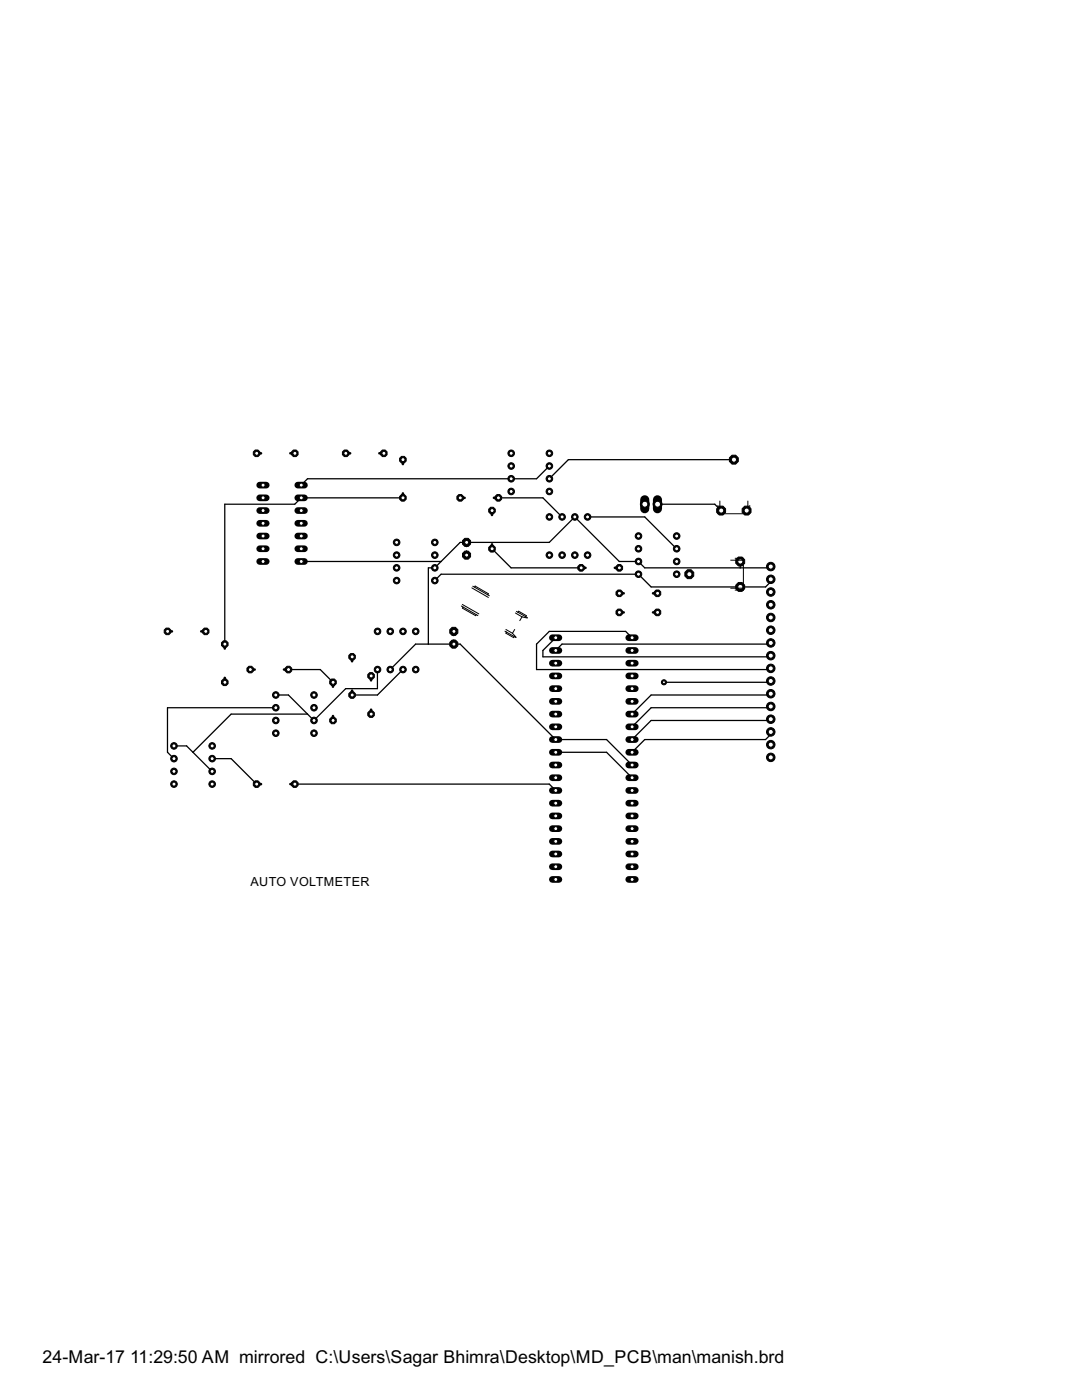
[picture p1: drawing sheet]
<svg xmlns="http://www.w3.org/2000/svg" width="216mm" height="279mm" viewBox="0 0 216 279" stroke-linecap="round" stroke-linejoin="round" font-family="sans-serif">
<defs><g id="words">
<g font-size="4">
<text x="8.5" y="272">24-Mar-17</text>
<text x="26" y="272">11:29:50 AM mirrored C:\Users\Sagar Bhimra\Desktop\MD_PCB\man\manish.brd</text>
</g>
<text font-size="2.8" x="50" y="176.8">AUTO VOLTMETER</text>
</g></defs>
<g fill="none" stroke="#000" stroke-width=".2">
<path d="M130.7 100l1.1 1.1M143.6 100v2.5M149.2 100v2.5M93.1 108.2v.9M93.1 109.9v.9M94.1 117.3l3.4 1.9M94.3 117l3.3 1.9M94.7 117.2l.1-.2 2.7 1.5-.2 .2M127.9 100.5l1.5 .4M143.3 100.9v1.6h6.3v-1.6M90.6 126v.9M90.6 127.7v.8"/>
<path d="M92.1 120.9l3.3 2M92.2 120.6l3.3 1.9M92.4 121.1l-.1 .3 2.6 1.5 .1-.2M100.8 126l.3 .2M100.9 125.6l1.4 .8M101.1 126.2l1.5 .8M101.1 126.2l-.2 .2 1.6 .9 .1-.3M102.3 126.4l.7 .8M102.6 127l.4 .2M102.7 125.6l-.4 .8M102.8 122.3l1.4 .8M103 122l.4 .2"/>
<path d="M103.4 122.2l.1-.2 1.5 .9-.1 .2M103.4 122.2l1.5 .9M104.2 123.1l-.5 .8M104.2 123.1l1 .2M104.9 123.1l.3 .2"/>
<circle cx="128.7" cy="100.6" r=".89"/>
<circle cx="131.2" cy="100.6" r=".89"/>
</g>
<g fill="none" stroke="#000" stroke-width=".51">
<path d="M51.2 90.5h.9M57.9 90.5h.9M69 90.5h.9M75.7 90.5h.9M80.4 91.7v.9M80.4 98.5v.9M91.8 99.4h.9M98.6 99.4h.8M98.2 101.9v.9M98.2 108.6v.9M116 113.3h.8M122.7 113.3h.9"/>
<path d="M123.6 118.4h.9M130.3 118.4h.9M33.4 126h.9M40.2 126h.8M44.9 128.5v.9M44.9 135.3v.9M49.9 133.6h.9M56.7 133.6h.9M66.4 136.2v.9M70.3 131.1v.9M70.3 137.8v.9M74 134.9v.9"/>
<path d="M123.6 122.2h.9M130.3 122.2h.9M51.2 156.5h.9M57.9 156.5h.9M66.4 142.9v.9M74 141.6v.9"/>
</g>
<g fill="none" stroke="#000" stroke-width=".25">
<path d="M80.4 99.4h-20.3l-1.3 1.2h-13.9v27.9M99.4 99.4h8.9l3.8 3.8M109.6 93l-2.5 2.5h-45.7l-1.3 1.3M146.4 91.7h-33l-3.8 3.8M60.1 112.1h27.9M98.2 109.5l3.8 3.8h14M117.2 103.2h11.5l6.3 6.3M131.2 100.6h11.4l1.3 1.3M147.7 112.1v1.2M153.8 113.1l.2 .2h-25.3l-1.3-1.2h-3.8l-8.9-8.9-5.1 5h-17.8l-5.1 5.1h-1.2v15.2M153.8 115.6l.2 .3-1.2 1.2h-22.9l-2.5-2.5h-39.4l-1.3 1.3M57.6 133.6h6.3l2.5 2.6"/>
<path d="M75.3 133.6v3.8h-6.3l-6.4 6.4-5-5.1h-2.6M77.9 133.6l5-5.1h8.9l19.1 19.1h10.1l5.1 5.1M80.4 133.6l-5.1 5.1h-5M110.9 127.3l-2.6 2.5v1.3h45.7l-.2-.2M126.1 127.3l-1.3-1.3h-15.2l-2.5 2.5v5.1h46.9l-.2-.2M153.8 128.3l.2 .2h-41.9l-1.2 1.3M153.8 138.5l.2 .2h-24.1l-3.8 3.8M153.8 135.9l.2 .3h-21.5M34.7 148.9h2.5l5.1 5M42.3 151.4h3.8l5.1 5.1M55 141.2h-21.6v8.9l1.3 1.3M58.8 156.5h50.8l1.3 1.3"/>
<path d="M61.4 142.5h-15.3l-7.6 7.6M110.9 150.1h10.1l5.1 5.1M153.8 146.1l.2 .2-1.2 1.3h-24.1l-2.6 2.5M153.8 141l.2 .2h-24.1l-3.8 3.9M153.8 143.5l.2 .3h-24.1l-3.8 3.8"/>
</g>
<circle cx="149" cy="101.9" r=".96" fill="#000" stroke="#000" stroke-width=".2"/>
<circle cx="149" cy="101.9" r=".51" fill="#fff" stroke="#000" stroke-width=".2"/>
<circle cx="143.9" cy="101.9" r=".96" fill="#000" stroke="#000" stroke-width=".2"/>
<circle cx="143.9" cy="101.9" r=".51" fill="#fff" stroke="#000" stroke-width=".2"/>
<circle cx="146.4" cy="91.7" r=".96" fill="#000" stroke="#000" stroke-width=".2"/>
<circle cx="146.5" cy="91.7" r=".51" fill="#fff" stroke="#000" stroke-width=".2"/>
<circle cx="109.6" cy="90.5" r=".66" fill="#000" stroke="#000" stroke-width=".2"/>
<circle cx="109.6" cy="90.5" r=".4" fill="#fff" stroke="#000" stroke-width=".2"/>
<circle cx="109.6" cy="93" r=".66" fill="#000" stroke="#000" stroke-width=".2"/>
<circle cx="109.6" cy="93" r=".4" fill="#fff" stroke="#000" stroke-width=".2"/>
<circle cx="102" cy="93" r=".66" fill="#000" stroke="#000" stroke-width=".2"/>
<circle cx="102" cy="93" r=".4" fill="#fff" stroke="#000" stroke-width=".2"/>
<circle cx="102" cy="90.5" r=".66" fill="#000" stroke="#000" stroke-width=".2"/>
<circle cx="102" cy="90.5" r=".4" fill="#fff" stroke="#000" stroke-width=".2"/>
<circle cx="109.6" cy="95.5" r=".66" fill="#000" stroke="#000" stroke-width=".2"/>
<circle cx="109.6" cy="95.5" r=".4" fill="#fff" stroke="#000" stroke-width=".2"/>
<circle cx="109.6" cy="98.1" r=".66" fill="#000" stroke="#000" stroke-width=".2"/>
<circle cx="109.6" cy="98.1" r=".4" fill="#fff" stroke="#000" stroke-width=".2"/>
<circle cx="102" cy="95.5" r=".66" fill="#000" stroke="#000" stroke-width=".2"/>
<circle cx="102" cy="95.5" r=".4" fill="#fff" stroke="#000" stroke-width=".2"/>
<circle cx="102" cy="98.1" r=".66" fill="#000" stroke="#000" stroke-width=".2"/>
<circle cx="102" cy="98.1" r=".4" fill="#fff" stroke="#000" stroke-width=".2"/>
<circle cx="109.6" cy="103.2" r=".66" fill="#000" stroke="#000" stroke-width=".2"/>
<circle cx="109.6" cy="103.2" r=".4" fill="#fff" stroke="#000" stroke-width=".2"/>
<circle cx="112.2" cy="103.2" r=".66" fill="#000" stroke="#000" stroke-width=".2"/>
<circle cx="112.2" cy="103.2" r=".4" fill="#fff" stroke="#000" stroke-width=".2"/>
<circle cx="112.2" cy="110.8" r=".66" fill="#000" stroke="#000" stroke-width=".2"/>
<circle cx="112.2" cy="110.8" r=".4" fill="#fff" stroke="#000" stroke-width=".2"/>
<circle cx="109.6" cy="110.8" r=".66" fill="#000" stroke="#000" stroke-width=".2"/>
<circle cx="109.6" cy="110.8" r=".4" fill="#fff" stroke="#000" stroke-width=".2"/>
<circle cx="114.7" cy="103.2" r=".66" fill="#000" stroke="#000" stroke-width=".2"/>
<circle cx="114.7" cy="103.2" r=".4" fill="#fff" stroke="#000" stroke-width=".2"/>
<circle cx="117.2" cy="103.2" r=".66" fill="#000" stroke="#000" stroke-width=".2"/>
<circle cx="117.2" cy="103.2" r=".4" fill="#fff" stroke="#000" stroke-width=".2"/>
<circle cx="114.7" cy="110.8" r=".66" fill="#000" stroke="#000" stroke-width=".2"/>
<circle cx="114.7" cy="110.8" r=".4" fill="#fff" stroke="#000" stroke-width=".2"/>
<circle cx="117.2" cy="110.8" r=".66" fill="#000" stroke="#000" stroke-width=".2"/>
<circle cx="117.2" cy="110.8" r=".4" fill="#fff" stroke="#000" stroke-width=".2"/>
<circle cx="127.4" cy="107" r=".66" fill="#000" stroke="#000" stroke-width=".2"/>
<circle cx="127.4" cy="107" r=".4" fill="#fff" stroke="#000" stroke-width=".2"/>
<circle cx="127.4" cy="109.5" r=".66" fill="#000" stroke="#000" stroke-width=".2"/>
<circle cx="127.4" cy="109.5" r=".4" fill="#fff" stroke="#000" stroke-width=".2"/>
<circle cx="135" cy="109.5" r=".66" fill="#000" stroke="#000" stroke-width=".2"/>
<circle cx="135" cy="109.5" r=".4" fill="#fff" stroke="#000" stroke-width=".2"/>
<circle cx="135" cy="107" r=".66" fill="#000" stroke="#000" stroke-width=".2"/>
<circle cx="135" cy="107" r=".4" fill="#fff" stroke="#000" stroke-width=".2"/>
<circle cx="127.4" cy="112.1" r=".66" fill="#000" stroke="#000" stroke-width=".2"/>
<circle cx="127.4" cy="112.1" r=".4" fill="#fff" stroke="#000" stroke-width=".2"/>
<circle cx="127.4" cy="114.6" r=".66" fill="#000" stroke="#000" stroke-width=".2"/>
<circle cx="127.4" cy="114.6" r=".4" fill="#fff" stroke="#000" stroke-width=".2"/>
<circle cx="135" cy="112.1" r=".66" fill="#000" stroke="#000" stroke-width=".2"/>
<circle cx="135" cy="112.1" r=".4" fill="#fff" stroke="#000" stroke-width=".2"/>
<circle cx="135" cy="114.6" r=".66" fill="#000" stroke="#000" stroke-width=".2"/>
<circle cx="135" cy="114.6" r=".4" fill="#fff" stroke="#000" stroke-width=".2"/>
<circle cx="86.8" cy="108.2" r=".66" fill="#000" stroke="#000" stroke-width=".2"/>
<circle cx="86.8" cy="108.2" r=".4" fill="#fff" stroke="#000" stroke-width=".2"/>
<circle cx="86.8" cy="110.8" r=".66" fill="#000" stroke="#000" stroke-width=".2"/>
<circle cx="86.8" cy="110.8" r=".4" fill="#fff" stroke="#000" stroke-width=".2"/>
<circle cx="79.1" cy="110.8" r=".66" fill="#000" stroke="#000" stroke-width=".2"/>
<circle cx="79.1" cy="110.8" r=".4" fill="#fff" stroke="#000" stroke-width=".2"/>
<circle cx="79.1" cy="108.2" r=".66" fill="#000" stroke="#000" stroke-width=".2"/>
<circle cx="79.1" cy="108.2" r=".4" fill="#fff" stroke="#000" stroke-width=".2"/>
<circle cx="86.8" cy="113.3" r=".66" fill="#000" stroke="#000" stroke-width=".2"/>
<circle cx="86.8" cy="113.3" r=".4" fill="#fff" stroke="#000" stroke-width=".2"/>
<circle cx="86.8" cy="115.9" r=".66" fill="#000" stroke="#000" stroke-width=".2"/>
<circle cx="86.8" cy="115.9" r=".4" fill="#fff" stroke="#000" stroke-width=".2"/>
<circle cx="79.1" cy="113.3" r=".66" fill="#000" stroke="#000" stroke-width=".2"/>
<circle cx="79.1" cy="113.3" r=".4" fill="#fff" stroke="#000" stroke-width=".2"/>
<circle cx="79.1" cy="115.9" r=".66" fill="#000" stroke="#000" stroke-width=".2"/>
<circle cx="79.1" cy="115.9" r=".4" fill="#fff" stroke="#000" stroke-width=".2"/>
<circle cx="34.7" cy="156.5" r=".66" fill="#000" stroke="#000" stroke-width=".2"/>
<circle cx="34.7" cy="156.5" r=".4" fill="#fff" stroke="#000" stroke-width=".2"/>
<circle cx="34.7" cy="153.9" r=".66" fill="#000" stroke="#000" stroke-width=".2"/>
<circle cx="34.7" cy="153.9" r=".4" fill="#fff" stroke="#000" stroke-width=".2"/>
<circle cx="42.3" cy="153.9" r=".66" fill="#000" stroke="#000" stroke-width=".2"/>
<circle cx="42.3" cy="153.9" r=".4" fill="#fff" stroke="#000" stroke-width=".2"/>
<circle cx="42.3" cy="156.5" r=".66" fill="#000" stroke="#000" stroke-width=".2"/>
<circle cx="42.3" cy="156.5" r=".4" fill="#fff" stroke="#000" stroke-width=".2"/>
<circle cx="34.7" cy="151.4" r=".66" fill="#000" stroke="#000" stroke-width=".2"/>
<circle cx="34.7" cy="151.4" r=".4" fill="#fff" stroke="#000" stroke-width=".2"/>
<circle cx="34.7" cy="148.9" r=".66" fill="#000" stroke="#000" stroke-width=".2"/>
<circle cx="34.7" cy="148.9" r=".4" fill="#fff" stroke="#000" stroke-width=".2"/>
<circle cx="42.3" cy="151.4" r=".66" fill="#000" stroke="#000" stroke-width=".2"/>
<circle cx="42.3" cy="151.4" r=".4" fill="#fff" stroke="#000" stroke-width=".2"/>
<circle cx="42.3" cy="148.9" r=".66" fill="#000" stroke="#000" stroke-width=".2"/>
<circle cx="42.3" cy="148.9" r=".4" fill="#fff" stroke="#000" stroke-width=".2"/>
<circle cx="55" cy="146.3" r=".66" fill="#000" stroke="#000" stroke-width=".2"/>
<circle cx="55" cy="146.3" r=".4" fill="#fff" stroke="#000" stroke-width=".2"/>
<circle cx="55" cy="143.8" r=".66" fill="#000" stroke="#000" stroke-width=".2"/>
<circle cx="55" cy="143.8" r=".4" fill="#fff" stroke="#000" stroke-width=".2"/>
<circle cx="62.7" cy="143.8" r=".66" fill="#000" stroke="#000" stroke-width=".2"/>
<circle cx="62.7" cy="143.8" r=".4" fill="#fff" stroke="#000" stroke-width=".2"/>
<circle cx="62.7" cy="146.3" r=".66" fill="#000" stroke="#000" stroke-width=".2"/>
<circle cx="62.7" cy="146.3" r=".4" fill="#fff" stroke="#000" stroke-width=".2"/>
<circle cx="55" cy="141.2" r=".66" fill="#000" stroke="#000" stroke-width=".2"/>
<circle cx="55" cy="141.2" r=".4" fill="#fff" stroke="#000" stroke-width=".2"/>
<circle cx="55" cy="138.7" r=".66" fill="#000" stroke="#000" stroke-width=".2"/>
<circle cx="55" cy="138.7" r=".4" fill="#fff" stroke="#000" stroke-width=".2"/>
<circle cx="62.7" cy="141.2" r=".66" fill="#000" stroke="#000" stroke-width=".2"/>
<circle cx="62.7" cy="141.2" r=".4" fill="#fff" stroke="#000" stroke-width=".2"/>
<circle cx="62.7" cy="138.7" r=".66" fill="#000" stroke="#000" stroke-width=".2"/>
<circle cx="62.7" cy="138.7" r=".4" fill="#fff" stroke="#000" stroke-width=".2"/>
<circle cx="83" cy="133.6" r=".66" fill="#000" stroke="#000" stroke-width=".2"/>
<circle cx="83" cy="133.6" r=".4" fill="#fff" stroke="#000" stroke-width=".2"/>
<circle cx="80.4" cy="133.6" r=".66" fill="#000" stroke="#000" stroke-width=".2"/>
<circle cx="80.4" cy="133.6" r=".4" fill="#fff" stroke="#000" stroke-width=".2"/>
<circle cx="80.4" cy="126" r=".66" fill="#000" stroke="#000" stroke-width=".2"/>
<circle cx="80.4" cy="126" r=".4" fill="#fff" stroke="#000" stroke-width=".2"/>
<circle cx="83" cy="126" r=".66" fill="#000" stroke="#000" stroke-width=".2"/>
<circle cx="83" cy="126" r=".4" fill="#fff" stroke="#000" stroke-width=".2"/>
<circle cx="77.9" cy="133.6" r=".66" fill="#000" stroke="#000" stroke-width=".2"/>
<circle cx="77.9" cy="133.6" r=".4" fill="#fff" stroke="#000" stroke-width=".2"/>
<circle cx="75.3" cy="133.6" r=".66" fill="#000" stroke="#000" stroke-width=".2"/>
<circle cx="75.3" cy="133.6" r=".4" fill="#fff" stroke="#000" stroke-width=".2"/>
<circle cx="77.9" cy="126" r=".66" fill="#000" stroke="#000" stroke-width=".2"/>
<circle cx="77.9" cy="126" r=".4" fill="#fff" stroke="#000" stroke-width=".2"/>
<circle cx="75.3" cy="126" r=".66" fill="#000" stroke="#000" stroke-width=".2"/>
<circle cx="75.3" cy="126" r=".4" fill="#fff" stroke="#000" stroke-width=".2"/>
<path d="M59.4 96.8h1.3" fill="none" stroke="#000" stroke-width="1.3"/>
<circle cx="60.1" cy="96.8" r=".4" fill="#fff" stroke="#000" stroke-width=".2"/>
<path d="M59.4 99.4h1.3" fill="none" stroke="#000" stroke-width="1.3"/>
<circle cx="60.1" cy="99.4" r=".4" fill="#fff" stroke="#000" stroke-width=".2"/>
<path d="M59.4 112.1h1.3" fill="none" stroke="#000" stroke-width="1.3"/>
<circle cx="60.1" cy="112.1" r=".4" fill="#fff" stroke="#000" stroke-width=".2"/>
<path d="M51.8 112.1h1.3" fill="none" stroke="#000" stroke-width="1.3"/>
<circle cx="52.5" cy="112.1" r=".4" fill="#fff" stroke="#000" stroke-width=".2"/>
<path d="M59.4 101.9h1.3" fill="none" stroke="#000" stroke-width="1.3"/>
<circle cx="60.1" cy="101.9" r=".4" fill="#fff" stroke="#000" stroke-width=".2"/>
<path d="M59.4 104.4h1.3" fill="none" stroke="#000" stroke-width="1.3"/>
<circle cx="60.1" cy="104.4" r=".4" fill="#fff" stroke="#000" stroke-width=".2"/>
<path d="M59.4 109.5h1.3" fill="none" stroke="#000" stroke-width="1.3"/>
<circle cx="60.1" cy="109.5" r=".4" fill="#fff" stroke="#000" stroke-width=".2"/>
<path d="M59.4 107h1.3" fill="none" stroke="#000" stroke-width="1.3"/>
<circle cx="60.1" cy="107" r=".4" fill="#fff" stroke="#000" stroke-width=".2"/>
<path d="M51.8 109.5h1.3" fill="none" stroke="#000" stroke-width="1.3"/>
<circle cx="52.5" cy="109.5" r=".4" fill="#fff" stroke="#000" stroke-width=".2"/>
<path d="M51.8 107h1.3" fill="none" stroke="#000" stroke-width="1.3"/>
<circle cx="52.5" cy="107" r=".4" fill="#fff" stroke="#000" stroke-width=".2"/>
<path d="M51.8 104.4h1.3" fill="none" stroke="#000" stroke-width="1.3"/>
<circle cx="52.5" cy="104.4" r=".4" fill="#fff" stroke="#000" stroke-width=".2"/>
<path d="M51.8 101.9h1.3" fill="none" stroke="#000" stroke-width="1.3"/>
<circle cx="52.5" cy="101.9" r=".4" fill="#fff" stroke="#000" stroke-width=".2"/>
<path d="M51.8 99.4h1.3" fill="none" stroke="#000" stroke-width="1.3"/>
<circle cx="52.5" cy="99.4" r=".4" fill="#fff" stroke="#000" stroke-width=".2"/>
<path d="M51.8 96.8h1.3" fill="none" stroke="#000" stroke-width="1.3"/>
<circle cx="52.5" cy="96.8" r=".4" fill="#fff" stroke="#000" stroke-width=".2"/>
<path d="M110.2 175.5h1.3" fill="none" stroke="#000" stroke-width="1.3"/>
<circle cx="110.9" cy="175.5" r=".4" fill="#fff" stroke="#000" stroke-width=".2"/>
<path d="M110.2 173h1.3" fill="none" stroke="#000" stroke-width="1.3"/>
<circle cx="110.9" cy="173" r=".4" fill="#fff" stroke="#000" stroke-width=".2"/>
<path d="M110.2 170.4h1.3" fill="none" stroke="#000" stroke-width="1.3"/>
<circle cx="110.9" cy="170.4" r=".4" fill="#fff" stroke="#000" stroke-width=".2"/>
<path d="M110.2 167.9h1.3" fill="none" stroke="#000" stroke-width="1.3"/>
<circle cx="110.9" cy="167.9" r=".4" fill="#fff" stroke="#000" stroke-width=".2"/>
<path d="M110.2 165.4h1.3" fill="none" stroke="#000" stroke-width="1.3"/>
<circle cx="110.9" cy="165.4" r=".4" fill="#fff" stroke="#000" stroke-width=".2"/>
<path d="M110.2 162.8h1.3" fill="none" stroke="#000" stroke-width="1.3"/>
<circle cx="110.9" cy="162.8" r=".4" fill="#fff" stroke="#000" stroke-width=".2"/>
<path d="M110.2 160.3h1.3" fill="none" stroke="#000" stroke-width="1.3"/>
<circle cx="110.9" cy="160.3" r=".4" fill="#fff" stroke="#000" stroke-width=".2"/>
<path d="M110.2 157.8h1.3" fill="none" stroke="#000" stroke-width="1.3"/>
<circle cx="110.9" cy="157.8" r=".4" fill="#fff" stroke="#000" stroke-width=".2"/>
<path d="M110.2 155.2h1.3" fill="none" stroke="#000" stroke-width="1.3"/>
<circle cx="110.9" cy="155.2" r=".4" fill="#fff" stroke="#000" stroke-width=".2"/>
<path d="M110.2 152.7h1.3" fill="none" stroke="#000" stroke-width="1.3"/>
<circle cx="110.9" cy="152.7" r=".4" fill="#fff" stroke="#000" stroke-width=".2"/>
<path d="M110.2 150.1h1.3" fill="none" stroke="#000" stroke-width="1.3"/>
<circle cx="110.9" cy="150.1" r=".4" fill="#fff" stroke="#000" stroke-width=".2"/>
<path d="M110.2 147.6h1.3" fill="none" stroke="#000" stroke-width="1.3"/>
<circle cx="110.9" cy="147.6" r=".4" fill="#fff" stroke="#000" stroke-width=".2"/>
<path d="M110.2 145.1h1.3" fill="none" stroke="#000" stroke-width="1.3"/>
<circle cx="110.9" cy="145.1" r=".4" fill="#fff" stroke="#000" stroke-width=".2"/>
<path d="M110.2 142.5h1.3" fill="none" stroke="#000" stroke-width="1.3"/>
<circle cx="110.9" cy="142.5" r=".4" fill="#fff" stroke="#000" stroke-width=".2"/>
<path d="M110.2 140h1.3" fill="none" stroke="#000" stroke-width="1.3"/>
<circle cx="110.9" cy="140" r=".4" fill="#fff" stroke="#000" stroke-width=".2"/>
<path d="M110.2 137.4h1.3" fill="none" stroke="#000" stroke-width="1.3"/>
<circle cx="110.9" cy="137.4" r=".4" fill="#fff" stroke="#000" stroke-width=".2"/>
<path d="M110.2 134.9h1.3" fill="none" stroke="#000" stroke-width="1.3"/>
<circle cx="110.9" cy="134.9" r=".4" fill="#fff" stroke="#000" stroke-width=".2"/>
<path d="M110.2 132.4h1.3" fill="none" stroke="#000" stroke-width="1.3"/>
<circle cx="110.9" cy="132.4" r=".4" fill="#fff" stroke="#000" stroke-width=".2"/>
<path d="M110.2 129.8h1.3" fill="none" stroke="#000" stroke-width="1.3"/>
<circle cx="110.9" cy="129.8" r=".4" fill="#fff" stroke="#000" stroke-width=".2"/>
<path d="M110.2 127.3h1.3" fill="none" stroke="#000" stroke-width="1.3"/>
<circle cx="110.9" cy="127.3" r=".4" fill="#fff" stroke="#000" stroke-width=".2"/>
<path d="M125.5 127.3h1.3" fill="none" stroke="#000" stroke-width="1.3"/>
<circle cx="126.1" cy="127.3" r=".4" fill="#fff" stroke="#000" stroke-width=".2"/>
<path d="M125.5 129.8h1.3" fill="none" stroke="#000" stroke-width="1.3"/>
<circle cx="126.1" cy="129.8" r=".4" fill="#fff" stroke="#000" stroke-width=".2"/>
<path d="M125.5 132.4h1.3" fill="none" stroke="#000" stroke-width="1.3"/>
<circle cx="126.1" cy="132.4" r=".4" fill="#fff" stroke="#000" stroke-width=".2"/>
<path d="M125.5 134.9h1.3" fill="none" stroke="#000" stroke-width="1.3"/>
<circle cx="126.1" cy="134.9" r=".4" fill="#fff" stroke="#000" stroke-width=".2"/>
<path d="M125.5 137.4h1.3" fill="none" stroke="#000" stroke-width="1.3"/>
<circle cx="126.1" cy="137.4" r=".4" fill="#fff" stroke="#000" stroke-width=".2"/>
<path d="M125.5 140h1.3" fill="none" stroke="#000" stroke-width="1.3"/>
<circle cx="126.1" cy="140" r=".4" fill="#fff" stroke="#000" stroke-width=".2"/>
<path d="M125.5 142.5h1.3" fill="none" stroke="#000" stroke-width="1.3"/>
<circle cx="126.1" cy="142.5" r=".4" fill="#fff" stroke="#000" stroke-width=".2"/>
<path d="M125.5 145.1h1.3" fill="none" stroke="#000" stroke-width="1.3"/>
<circle cx="126.1" cy="145.1" r=".4" fill="#fff" stroke="#000" stroke-width=".2"/>
<path d="M125.5 147.6h1.3" fill="none" stroke="#000" stroke-width="1.3"/>
<circle cx="126.1" cy="147.6" r=".4" fill="#fff" stroke="#000" stroke-width=".2"/>
<path d="M125.5 150.1h1.3" fill="none" stroke="#000" stroke-width="1.3"/>
<circle cx="126.1" cy="150.1" r=".4" fill="#fff" stroke="#000" stroke-width=".2"/>
<path d="M125.5 152.7h1.3" fill="none" stroke="#000" stroke-width="1.3"/>
<circle cx="126.1" cy="152.7" r=".4" fill="#fff" stroke="#000" stroke-width=".2"/>
<path d="M125.5 155.2h1.3" fill="none" stroke="#000" stroke-width="1.3"/>
<circle cx="126.1" cy="155.2" r=".4" fill="#fff" stroke="#000" stroke-width=".2"/>
<path d="M125.5 157.8h1.3" fill="none" stroke="#000" stroke-width="1.3"/>
<circle cx="126.1" cy="157.8" r=".4" fill="#fff" stroke="#000" stroke-width=".2"/>
<path d="M125.5 160.3h1.3" fill="none" stroke="#000" stroke-width="1.3"/>
<circle cx="126.1" cy="160.3" r=".4" fill="#fff" stroke="#000" stroke-width=".2"/>
<path d="M125.5 162.8h1.3" fill="none" stroke="#000" stroke-width="1.3"/>
<circle cx="126.1" cy="162.8" r=".4" fill="#fff" stroke="#000" stroke-width=".2"/>
<path d="M125.5 165.4h1.3" fill="none" stroke="#000" stroke-width="1.3"/>
<circle cx="126.1" cy="165.4" r=".4" fill="#fff" stroke="#000" stroke-width=".2"/>
<path d="M125.5 167.9h1.3" fill="none" stroke="#000" stroke-width="1.3"/>
<circle cx="126.1" cy="167.9" r=".4" fill="#fff" stroke="#000" stroke-width=".2"/>
<path d="M125.5 170.4h1.3" fill="none" stroke="#000" stroke-width="1.3"/>
<circle cx="126.1" cy="170.4" r=".4" fill="#fff" stroke="#000" stroke-width=".2"/>
<path d="M125.5 173h1.3" fill="none" stroke="#000" stroke-width="1.3"/>
<circle cx="126.1" cy="173" r=".4" fill="#fff" stroke="#000" stroke-width=".2"/>
<path d="M125.5 175.5h1.3" fill="none" stroke="#000" stroke-width="1.3"/>
<circle cx="126.1" cy="175.5" r=".4" fill="#fff" stroke="#000" stroke-width=".2"/>
<circle cx="153.8" cy="113.1" r=".85" fill="#000" stroke="#000" stroke-width=".2"/>
<circle cx="153.8" cy="113.1" r=".51" fill="#fff" stroke="#000" stroke-width=".2"/>
<circle cx="153.8" cy="115.6" r=".85" fill="#000" stroke="#000" stroke-width=".2"/>
<circle cx="153.8" cy="115.6" r=".51" fill="#fff" stroke="#000" stroke-width=".2"/>
<circle cx="153.8" cy="118.2" r=".85" fill="#000" stroke="#000" stroke-width=".2"/>
<circle cx="153.8" cy="118.2" r=".51" fill="#fff" stroke="#000" stroke-width=".2"/>
<circle cx="153.8" cy="120.7" r=".85" fill="#000" stroke="#000" stroke-width=".2"/>
<circle cx="153.8" cy="120.7" r=".51" fill="#fff" stroke="#000" stroke-width=".2"/>
<circle cx="153.8" cy="123.2" r=".85" fill="#000" stroke="#000" stroke-width=".2"/>
<circle cx="153.8" cy="123.2" r=".51" fill="#fff" stroke="#000" stroke-width=".2"/>
<circle cx="153.8" cy="125.8" r=".85" fill="#000" stroke="#000" stroke-width=".2"/>
<circle cx="153.8" cy="125.8" r=".51" fill="#fff" stroke="#000" stroke-width=".2"/>
<circle cx="153.8" cy="128.3" r=".85" fill="#000" stroke="#000" stroke-width=".2"/>
<circle cx="153.8" cy="128.3" r=".51" fill="#fff" stroke="#000" stroke-width=".2"/>
<circle cx="153.8" cy="130.9" r=".85" fill="#000" stroke="#000" stroke-width=".2"/>
<circle cx="153.8" cy="130.9" r=".51" fill="#fff" stroke="#000" stroke-width=".2"/>
<circle cx="153.8" cy="133.4" r=".85" fill="#000" stroke="#000" stroke-width=".2"/>
<circle cx="153.8" cy="133.4" r=".51" fill="#fff" stroke="#000" stroke-width=".2"/>
<circle cx="153.8" cy="135.9" r=".85" fill="#000" stroke="#000" stroke-width=".2"/>
<circle cx="153.8" cy="135.9" r=".51" fill="#fff" stroke="#000" stroke-width=".2"/>
<circle cx="153.8" cy="138.5" r=".85" fill="#000" stroke="#000" stroke-width=".2"/>
<circle cx="153.8" cy="138.5" r=".51" fill="#fff" stroke="#000" stroke-width=".2"/>
<circle cx="153.8" cy="141" r=".85" fill="#000" stroke="#000" stroke-width=".2"/>
<circle cx="153.8" cy="141" r=".51" fill="#fff" stroke="#000" stroke-width=".2"/>
<circle cx="153.8" cy="143.5" r=".85" fill="#000" stroke="#000" stroke-width=".2"/>
<circle cx="153.8" cy="143.5" r=".51" fill="#fff" stroke="#000" stroke-width=".2"/>
<circle cx="153.8" cy="146.1" r=".85" fill="#000" stroke="#000" stroke-width=".2"/>
<circle cx="153.8" cy="146.1" r=".51" fill="#fff" stroke="#000" stroke-width=".2"/>
<circle cx="153.8" cy="148.6" r=".85" fill="#000" stroke="#000" stroke-width=".2"/>
<circle cx="153.8" cy="148.6" r=".51" fill="#fff" stroke="#000" stroke-width=".2"/>
<circle cx="153.8" cy="151.2" r=".85" fill="#000" stroke="#000" stroke-width=".2"/>
<circle cx="153.8" cy="151.2" r=".51" fill="#fff" stroke="#000" stroke-width=".2"/>
<path d="M131.2 99.7v1.8" fill="none" stroke="#000" stroke-width="1.8"/>
<circle cx="131.2" cy="100.6" r=".59" fill="#fff" stroke="#000" stroke-width=".2"/>
<path d="M128.7 99.7v1.8" fill="none" stroke="#000" stroke-width="1.8"/>
<circle cx="128.7" cy="100.6" r=".59" fill="#fff" stroke="#000" stroke-width=".2"/>
<circle cx="91.8" cy="99.4" r=".71" fill="#000" stroke="#000" stroke-width=".2"/>
<circle cx="91.8" cy="99.4" r=".4" fill="#fff" stroke="#000" stroke-width=".2"/>
<circle cx="99.4" cy="99.4" r=".71" fill="#000" stroke="#000" stroke-width=".2"/>
<circle cx="99.5" cy="99.4" r=".4" fill="#fff" stroke="#000" stroke-width=".2"/>
<circle cx="98.2" cy="101.9" r=".71" fill="#000" stroke="#000" stroke-width=".2"/>
<circle cx="98.2" cy="101.9" r=".4" fill="#fff" stroke="#000" stroke-width=".2"/>
<circle cx="98.2" cy="109.5" r=".71" fill="#000" stroke="#000" stroke-width=".2"/>
<circle cx="98.2" cy="109.5" r=".4" fill="#fff" stroke="#000" stroke-width=".2"/>
<circle cx="116" cy="113.3" r=".71" fill="#000" stroke="#000" stroke-width=".2"/>
<circle cx="116" cy="113.3" r=".4" fill="#fff" stroke="#000" stroke-width=".2"/>
<circle cx="123.6" cy="113.3" r=".71" fill="#000" stroke="#000" stroke-width=".2"/>
<circle cx="123.6" cy="113.3" r=".4" fill="#fff" stroke="#000" stroke-width=".2"/>
<circle cx="123.6" cy="118.4" r=".71" fill="#000" stroke="#000" stroke-width=".2"/>
<circle cx="123.6" cy="118.4" r=".4" fill="#fff" stroke="#000" stroke-width=".2"/>
<circle cx="131.2" cy="118.4" r=".71" fill="#000" stroke="#000" stroke-width=".2"/>
<circle cx="131.2" cy="118.4" r=".4" fill="#fff" stroke="#000" stroke-width=".2"/>
<circle cx="131.2" cy="122.2" r=".71" fill="#000" stroke="#000" stroke-width=".2"/>
<circle cx="131.2" cy="122.2" r=".4" fill="#fff" stroke="#000" stroke-width=".2"/>
<circle cx="123.6" cy="122.2" r=".71" fill="#000" stroke="#000" stroke-width=".2"/>
<circle cx="123.6" cy="122.2" r=".4" fill="#fff" stroke="#000" stroke-width=".2"/>
<circle cx="80.4" cy="99.4" r=".71" fill="#000" stroke="#000" stroke-width=".2"/>
<circle cx="80.4" cy="99.4" r=".4" fill="#fff" stroke="#000" stroke-width=".2"/>
<circle cx="80.4" cy="91.7" r=".71" fill="#000" stroke="#000" stroke-width=".2"/>
<circle cx="80.4" cy="91.7" r=".4" fill="#fff" stroke="#000" stroke-width=".2"/>
<circle cx="76.6" cy="90.5" r=".71" fill="#000" stroke="#000" stroke-width=".2"/>
<circle cx="76.6" cy="90.5" r=".4" fill="#fff" stroke="#000" stroke-width=".2"/>
<circle cx="69" cy="90.5" r=".71" fill="#000" stroke="#000" stroke-width=".2"/>
<circle cx="69" cy="90.5" r=".4" fill="#fff" stroke="#000" stroke-width=".2"/>
<circle cx="58.8" cy="90.5" r=".71" fill="#000" stroke="#000" stroke-width=".2"/>
<circle cx="58.8" cy="90.5" r=".4" fill="#fff" stroke="#000" stroke-width=".2"/>
<circle cx="51.2" cy="90.5" r=".71" fill="#000" stroke="#000" stroke-width=".2"/>
<circle cx="51.2" cy="90.5" r=".4" fill="#fff" stroke="#000" stroke-width=".2"/>
<circle cx="33.4" cy="126" r=".71" fill="#000" stroke="#000" stroke-width=".2"/>
<circle cx="33.4" cy="126" r=".4" fill="#fff" stroke="#000" stroke-width=".2"/>
<circle cx="41" cy="126" r=".71" fill="#000" stroke="#000" stroke-width=".2"/>
<circle cx="41.1" cy="126" r=".4" fill="#fff" stroke="#000" stroke-width=".2"/>
<circle cx="51.2" cy="156.5" r=".71" fill="#000" stroke="#000" stroke-width=".2"/>
<circle cx="51.2" cy="156.5" r=".4" fill="#fff" stroke="#000" stroke-width=".2"/>
<circle cx="58.8" cy="156.5" r=".71" fill="#000" stroke="#000" stroke-width=".2"/>
<circle cx="58.8" cy="156.5" r=".4" fill="#fff" stroke="#000" stroke-width=".2"/>
<circle cx="74" cy="134.9" r=".71" fill="#000" stroke="#000" stroke-width=".2"/>
<circle cx="74.1" cy="134.9" r=".4" fill="#fff" stroke="#000" stroke-width=".2"/>
<circle cx="74" cy="142.5" r=".71" fill="#000" stroke="#000" stroke-width=".2"/>
<circle cx="74.1" cy="142.5" r=".4" fill="#fff" stroke="#000" stroke-width=".2"/>
<circle cx="66.4" cy="136.2" r=".71" fill="#000" stroke="#000" stroke-width=".2"/>
<circle cx="66.5" cy="136.2" r=".4" fill="#fff" stroke="#000" stroke-width=".2"/>
<circle cx="66.4" cy="143.8" r=".71" fill="#000" stroke="#000" stroke-width=".2"/>
<circle cx="66.5" cy="143.8" r=".4" fill="#fff" stroke="#000" stroke-width=".2"/>
<circle cx="44.9" cy="128.5" r=".71" fill="#000" stroke="#000" stroke-width=".2"/>
<circle cx="44.9" cy="128.5" r=".4" fill="#fff" stroke="#000" stroke-width=".2"/>
<circle cx="44.9" cy="136.2" r=".71" fill="#000" stroke="#000" stroke-width=".2"/>
<circle cx="44.9" cy="136.2" r=".4" fill="#fff" stroke="#000" stroke-width=".2"/>
<circle cx="49.9" cy="133.6" r=".71" fill="#000" stroke="#000" stroke-width=".2"/>
<circle cx="50" cy="133.6" r=".4" fill="#fff" stroke="#000" stroke-width=".2"/>
<circle cx="57.6" cy="133.6" r=".71" fill="#000" stroke="#000" stroke-width=".2"/>
<circle cx="57.6" cy="133.6" r=".4" fill="#fff" stroke="#000" stroke-width=".2"/>
<circle cx="70.3" cy="138.7" r=".71" fill="#000" stroke="#000" stroke-width=".2"/>
<circle cx="70.3" cy="138.7" r=".4" fill="#fff" stroke="#000" stroke-width=".2"/>
<circle cx="70.3" cy="131.1" r=".71" fill="#000" stroke="#000" stroke-width=".2"/>
<circle cx="70.3" cy="131.1" r=".4" fill="#fff" stroke="#000" stroke-width=".2"/>
<circle cx="90.6" cy="126" r=".87" fill="#000" stroke="#000" stroke-width=".2"/>
<circle cx="90.6" cy="126" r=".4" fill="#fff" stroke="#000" stroke-width=".2"/>
<circle cx="90.6" cy="128.5" r=".87" fill="#000" stroke="#000" stroke-width=".2"/>
<circle cx="90.6" cy="128.5" r=".4" fill="#fff" stroke="#000" stroke-width=".2"/>
<circle cx="93.1" cy="110.8" r=".87" fill="#000" stroke="#000" stroke-width=".2"/>
<circle cx="93.1" cy="110.8" r=".4" fill="#fff" stroke="#000" stroke-width=".2"/>
<circle cx="93.1" cy="108.2" r=".87" fill="#000" stroke="#000" stroke-width=".2"/>
<circle cx="93.1" cy="108.2" r=".4" fill="#fff" stroke="#000" stroke-width=".2"/>
<circle cx="147.7" cy="117.1" r=".96" fill="#000" stroke="#000" stroke-width=".2"/>
<circle cx="147.7" cy="117.1" r=".51" fill="#fff" stroke="#000" stroke-width=".2"/>
<circle cx="147.7" cy="112.1" r=".96" fill="#000" stroke="#000" stroke-width=".2"/>
<circle cx="147.7" cy="112.1" r=".51" fill="#fff" stroke="#000" stroke-width=".2"/>
<circle cx="137.5" cy="114.6" r=".96" fill="#000" stroke="#000" stroke-width=".2"/>
<circle cx="137.6" cy="114.6" r=".51" fill="#fff" stroke="#000" stroke-width=".2"/>
<circle cx="132.5" cy="136.2" r=".51" fill="#000" stroke="#000" stroke-width=".2"/>
<circle cx="132.5" cy="136.2" r=".3" fill="#fff" stroke="#000" stroke-width=".2"/>
<path d="M145.8 117.4h2.5M145.8 111.8h2.5M146.7 111.4h1.6v6.4h-1.6" fill="none" stroke="#000" stroke-width=".2"/>
<use href="#words"/>
</svg>
